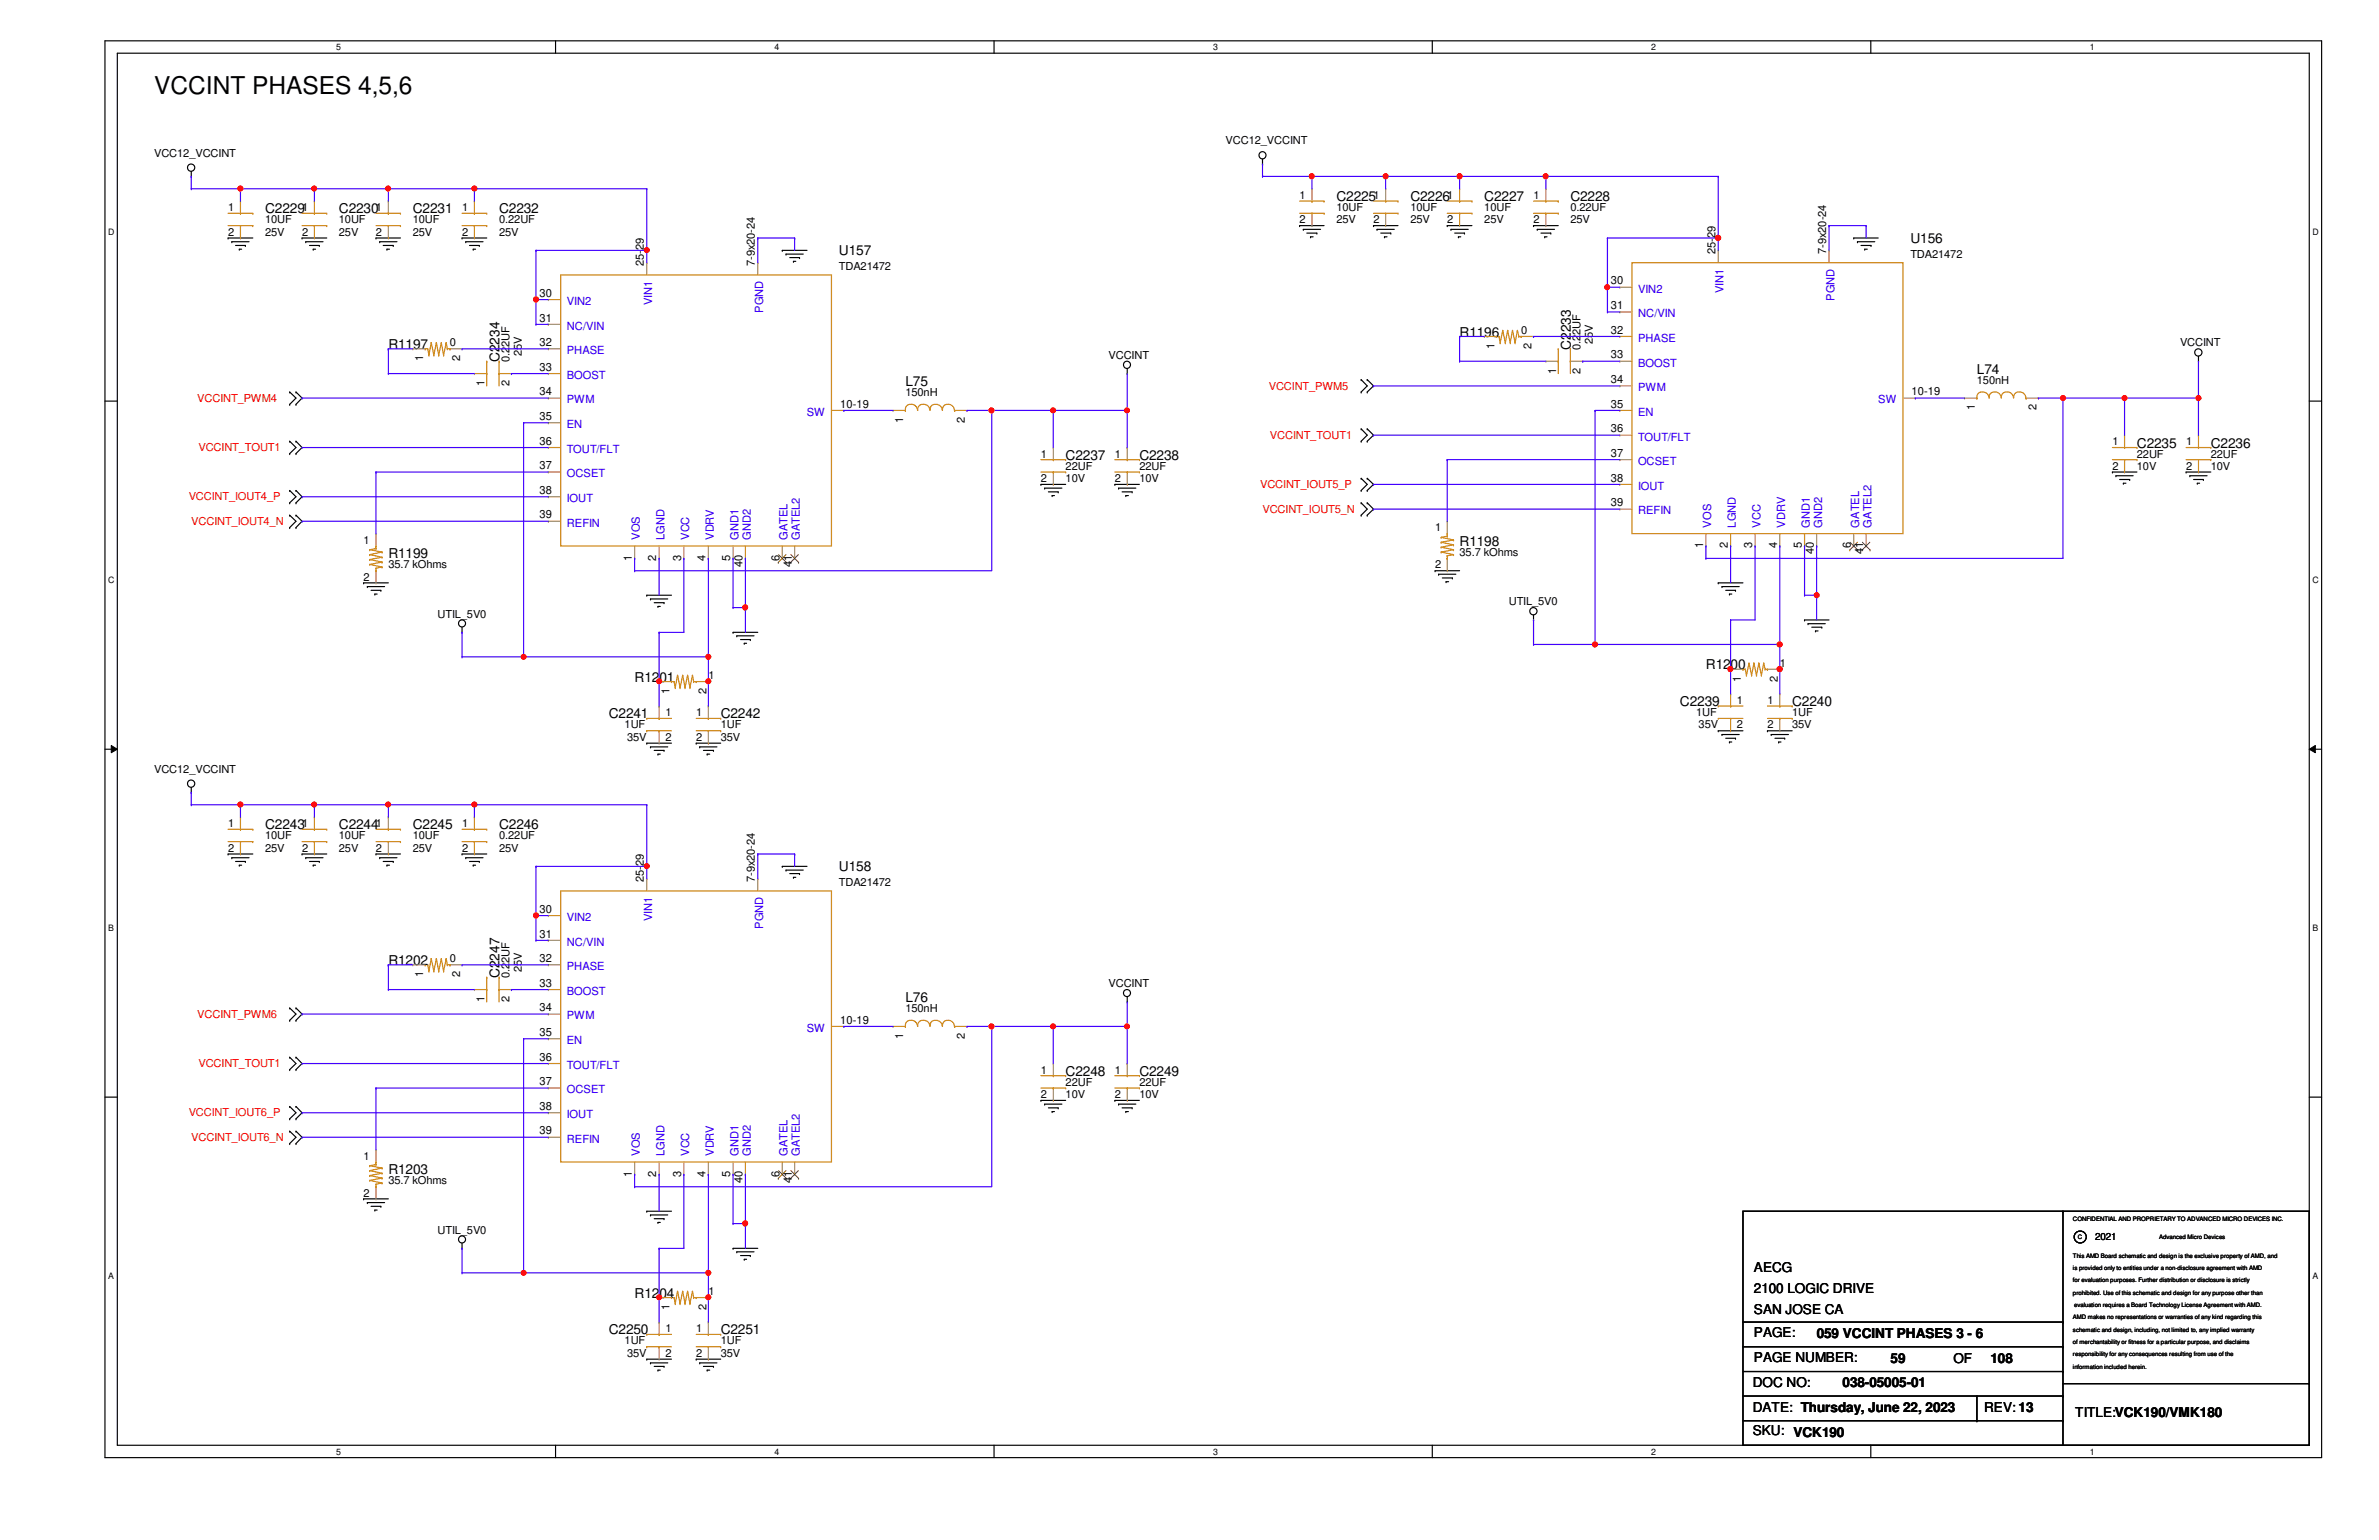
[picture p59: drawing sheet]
<svg xmlns="http://www.w3.org/2000/svg" width="432mm" height="279mm" viewBox="0 0 432 279" stroke-linecap="round" stroke-linejoin="round" font-family="sans-serif">
<defs><g id="words">
<text font-size="4.4" x="28" y="17">VCCINT PHASES 4,5,6</text>
<g font-size="2.5">
<text x="48.1" y="38.7">C2229</text>
<text x="61.5" y="38.7">C2230</text>
<text x="74.9" y="38.7">C2231</text>
<text x="90.6" y="38.7">C2232</text>
<text x="242.6" y="36.5">C2225</text>
<text x="256" y="36.5">C2226</text>
<text x="269.4" y="36.5">C2227</text>
<text x="285" y="36.5">C2228</text>
<text x="152.3" y="46.3">U157</text>
<text x="346.8" y="44.1">U156</text>
<text x="70.5" y="63.3">R1197</text>
<text x="90.6" y="65.7" transform="rotate(-90 90.6 65.7)">C2234</text>
<text x="264.9" y="61.1">R1196</text>
<text x="285.1" y="63.5" transform="rotate(-90 285.1 63.5)">C2233</text>
<text x="164.3" y="70">L75</text>
<text x="358.8" y="67.8">L74</text>
<text x="193.4" y="83.4">C2237</text>
<text x="206.8" y="83.4">C2238</text>
<text x="387.9" y="81.2">C2235</text>
<text x="401.3" y="81.2">C2236</text>
<text x="70.5" y="101.3">R1199</text>
<text x="264.9" y="99.1">R1198</text>
<text x="115.2" y="123.7">R1201</text>
<text x="309.6" y="121.4">R1200</text>
<text x="110.5" y="130.3">C2241</text>
<text x="130.8" y="130.3">C2242</text>
<text x="304.9" y="128.1">C2239</text>
<text x="325.3" y="128.1">C2240</text>
<text x="48.1" y="150.5">C2243</text>
<text x="61.5" y="150.5">C2244</text>
<text x="74.9" y="150.5">C2245</text>
<text x="90.6" y="150.5">C2246</text>
<text x="152.3" y="158.1">U158</text>
<text x="70.5" y="175">R1202</text>
<text x="90.6" y="177.5" transform="rotate(-90 90.6 177.5)">C2247</text>
<text x="164.3" y="181.8">L76</text>
<text x="193.4" y="195.2">C2248</text>
<text x="206.8" y="195.2">C2249</text>
<text x="70.5" y="213.1">R1203</text>
<text x="318.3" y="230.7">AECG</text>
<text x="115.2" y="235.4">R1204</text>
<text x="318.3" y="234.5">2100 LOGIC DRIVE</text>
<text x="318.3" y="238.3">SAN JOSE CA</text>
<text x="110.5" y="242.1">C2250</text>
<text x="130.8" y="242.1">C2251</text>
<text x="318.3" y="242.6">PAGE:</text>
<text x="329.7" y="242.8">059 VCCINT PHASES 3 - 6</text>
<text x="318.1" y="251.7">DOC NO:</text>
<text x="318.3" y="247.1">PAGE NUMBER:</text>
<text x="334.4" y="251.7">038-05005-01</text>
<text x="343.2" y="247.3">59</text>
<text x="354.5" y="247.3">OF</text>
<text x="361.3" y="247.3">108</text>
<text x="318.1" y="256.2">DATE: Thursday, June 22, 2023</text>
<text x="360.1" y="256.2">REV: 13</text>
<text x="376.7" y="257.1">TITLE:VCK190/VMK180</text>
<text x="318.1" y="260.4">SKU: VCK190</text>
</g>
<g font-size="2">
<text x="28" y="28.4">VCC12_VCCINT</text>
<text x="222.5" y="26.2">VCC12_VCCINT</text>
<text x="41.4" y="38.3">1</text>
<text x="48.1" y="40.5">10UF</text>
<text x="54.8" y="38.3">1</text>
<text x="61.5" y="40.5">10UF</text>
<text x="68.2" y="38.3">1</text>
<text x="74.9" y="40.5">10UF</text>
<text x="83.9" y="38.3">1</text>
<text x="90.6" y="40.5">0.22UF</text>
<text x="235.9" y="36.1">1</text>
<text x="235.9" y="40.5">2</text>
<text x="242.6" y="38.3">10UF</text>
<text x="242.6" y="40.5">25V</text>
<text x="249.3" y="36.1">1</text>
<text x="249.3" y="40.5">2</text>
<text x="256" y="38.3">10UF</text>
<text x="256" y="40.5">25V</text>
<text x="262.7" y="36.1">1</text>
<text x="262.7" y="40.5">2</text>
<text x="269.4" y="38.3">10UF</text>
<text x="269.4" y="40.5">25V</text>
<text x="278.3" y="36.1">1</text>
<text x="278.3" y="40.5">2</text>
<text x="285" y="38.3">0.22UF</text>
<text x="285" y="40.5">25V</text>
<text x="41.4" y="42.8">2</text>
<text x="48.1" y="42.8">25V</text>
<text x="54.8" y="42.8">2</text>
<text x="61.5" y="42.8">25V</text>
<text x="68.2" y="42.8">2</text>
<text x="74.9" y="42.8">25V</text>
<text x="83.9" y="42.8">2</text>
<text x="90.6" y="42.8">25V</text>
<text x="311.4" y="46.1" transform="rotate(-90 311.4 46.1)">25-29</text>
<text x="331.5" y="46.1" transform="rotate(-90 331.5 46.1)">7-9x20-24</text>
<text x="346.8" y="46.8">TDA21472</text>
<text x="97.9" y="53.8">30</text>
<text x="116.9" y="48.3" transform="rotate(-90 116.9 48.3)">25-29</text>
<text x="137" y="48.3" transform="rotate(-90 137 48.3)">7-9x20-24</text>
<text x="152.3" y="49">TDA21472</text>
<text x="292.4" y="51.6">30</text>
<text x="97.9" y="58.3">31</text>
<text x="292.4" y="56.1">31</text>
<text x="76.8" y="65.5" transform="rotate(-90 76.8 65.5)">1</text>
<text x="81.7" y="62.9">0</text>
<text x="83.5" y="65.5" transform="rotate(-90 83.5 65.5)">2</text>
<text x="92.5" y="65.7" transform="rotate(-90 92.5 65.7)">0.22UF</text>
<text x="94.7" y="64.6" transform="rotate(-90 94.7 64.6)">25V</text>
<text x="97.9" y="62.8">32</text>
<text x="201.2" y="65.1">VCCINT</text>
<text x="271.3" y="63.3" transform="rotate(-90 271.3 63.3)">1</text>
<text x="276.1" y="60.7">0</text>
<text x="278" y="63.3" transform="rotate(-90 278 63.3)">2</text>
<text x="286.9" y="63.5" transform="rotate(-90 286.9 63.5)">0.22UF</text>
<text x="289.1" y="62.4" transform="rotate(-90 289.1 62.4)">25V</text>
<text x="292.4" y="60.5">32</text>
<text x="292.4" y="65">33</text>
<text x="395.7" y="62.9">VCCINT</text>
<text x="88" y="70" transform="rotate(-90 88 70)">1</text>
<text x="92.5" y="70" transform="rotate(-90 92.5 70)">2</text>
<text x="97.9" y="71.7">34</text>
<text x="97.9" y="67.3">33</text>
<text x="164.3" y="71.8">150nH</text>
<text x="282.4" y="67.8" transform="rotate(-90 282.4 67.8)">1</text>
<text x="286.9" y="67.8" transform="rotate(-90 286.9 67.8)">2</text>
<text x="292.4" y="69.5">34</text>
<text x="347" y="71.7">10-19</text>
<text x="358.8" y="69.6">150nH</text>
<text x="97.9" y="76.2">35</text>
<text x="152.5" y="74">10-19</text>
<text x="164" y="76.7" transform="rotate(-90 164 76.7)">1</text>
<text x="175.1" y="76.7" transform="rotate(-90 175.1 76.7)">2</text>
<text x="292.4" y="74">35</text>
<text x="358.4" y="74.5" transform="rotate(-90 358.4 74.5)">1</text>
<text x="369.6" y="74.5" transform="rotate(-90 369.6 74.5)">2</text>
<text x="97.9" y="80.7">36</text>
<text x="188.9" y="83">1</text>
<text x="202.4" y="83">1</text>
<text x="292.4" y="82.9">37</text>
<text x="292.4" y="78.4">36</text>
<text x="383.4" y="80.8">1</text>
<text x="387.9" y="83">22UF</text>
<text x="396.8" y="80.8">1</text>
<text x="401.3" y="83">22UF</text>
<text x="97.9" y="85.1">37</text>
<text x="97.9" y="89.6">38</text>
<text x="188.9" y="87.5">2</text>
<text x="193.4" y="85.2">22UF</text>
<text x="193.4" y="87.5">10V</text>
<text x="202.4" y="87.5">2</text>
<text x="206.8" y="85.2">22UF</text>
<text x="206.8" y="87.5">10V</text>
<text x="292.4" y="87.4">38</text>
<text x="383.4" y="85.2">2</text>
<text x="387.9" y="85.2">10V</text>
<text x="396.8" y="85.2">2</text>
<text x="401.3" y="85.2">10V</text>
<text x="97.9" y="94.1">39</text>
<text x="292.4" y="91.9">39</text>
<text x="66" y="98.6">1</text>
<text x="114.7" y="101.7" transform="rotate(-90 114.7 101.7)">1</text>
<text x="119.1" y="101.7" transform="rotate(-90 119.1 101.7)">2</text>
<text x="123.6" y="101.7" transform="rotate(-90 123.6 101.7)">3</text>
<text x="128.1" y="101.7" transform="rotate(-90 128.1 101.7)">4</text>
<text x="132.5" y="101.7" transform="rotate(-90 132.5 101.7)">5</text>
<text x="141.5" y="101.7" transform="rotate(-90 141.5 101.7)">6</text>
<text x="260.5" y="96.4">1</text>
<text x="264.9" y="100.9">35.7 kOhms</text>
<text x="309.1" y="99.5" transform="rotate(-90 309.1 99.5)">1</text>
<text x="313.6" y="99.5" transform="rotate(-90 313.6 99.5)">2</text>
<text x="318.1" y="99.5" transform="rotate(-90 318.1 99.5)">3</text>
<text x="322.5" y="99.5" transform="rotate(-90 322.5 99.5)">4</text>
<text x="327" y="99.5" transform="rotate(-90 327 99.5)">5</text>
<text x="329.2" y="100.6" transform="rotate(-90 329.2 100.6)">40</text>
<text x="336" y="99.5" transform="rotate(-90 336 99.5)">6</text>
<text x="338.2" y="100.6" transform="rotate(-90 338.2 100.6)">41</text>
<text x="66" y="105.4">2</text>
<text x="70.5" y="103.1">35.7 kOhms</text>
<text x="134.8" y="102.8" transform="rotate(-90 134.8 102.8)">40</text>
<text x="143.7" y="102.8" transform="rotate(-90 143.7 102.8)">41</text>
<text x="260.5" y="103.1">2</text>
<text x="79.4" y="112.1">UTIL_5V0</text>
<text x="273.9" y="109.8">UTIL_5V0</text>
<text x="121.5" y="125.9" transform="rotate(-90 121.5 125.9)">1</text>
<text x="128.2" y="125.9" transform="rotate(-90 128.2 125.9)">2</text>
<text x="128.6" y="123.2">1</text>
<text x="316" y="123.7" transform="rotate(-90 316 123.7)">1</text>
<text x="322.7" y="123.7" transform="rotate(-90 322.7 123.7)">2</text>
<text x="323" y="121">1</text>
<text x="120.8" y="129.9">1</text>
<text x="126.4" y="129.9">1</text>
<text x="307.8" y="129.9">1UF</text>
<text x="315.2" y="127.7">1</text>
<text x="320.8" y="127.7">1</text>
<text x="325.3" y="129.9">1UF</text>
<text x="113.4" y="132.2">1UF</text>
<text x="113.8" y="134.4">35V</text>
<text x="120.8" y="134.4">2</text>
<text x="126.4" y="134.4">2</text>
<text x="130.8" y="132.2">1UF</text>
<text x="130.8" y="134.4">35V</text>
<text x="308.3" y="132.2">35V</text>
<text x="315.2" y="132.2">2</text>
<text x="320.8" y="132.2">2</text>
<text x="325.3" y="132.2">35V</text>
<text x="28" y="140.2">VCC12_VCCINT</text>
<text x="41.4" y="150.1">1</text>
<text x="41.4" y="154.5">2</text>
<text x="48.1" y="152.3">10UF</text>
<text x="48.1" y="154.5">25V</text>
<text x="54.8" y="150.1">1</text>
<text x="54.8" y="154.5">2</text>
<text x="61.5" y="152.3">10UF</text>
<text x="61.5" y="154.5">25V</text>
<text x="68.2" y="150.1">1</text>
<text x="68.2" y="154.5">2</text>
<text x="74.9" y="152.3">10UF</text>
<text x="74.9" y="154.5">25V</text>
<text x="83.9" y="150.1">1</text>
<text x="83.9" y="154.5">2</text>
<text x="90.6" y="152.3">0.22UF</text>
<text x="90.6" y="154.5">25V</text>
<text x="116.9" y="160.1" transform="rotate(-90 116.9 160.1)">25-29</text>
<text x="137" y="160.1" transform="rotate(-90 137 160.1)">7-9x20-24</text>
<text x="152.3" y="160.8">TDA21472</text>
<text x="97.9" y="165.6">30</text>
<text x="97.9" y="170.1">31</text>
<text x="76.8" y="177.3" transform="rotate(-90 76.8 177.3)">1</text>
<text x="81.7" y="174.6">0</text>
<text x="83.5" y="177.3" transform="rotate(-90 83.5 177.3)">2</text>
<text x="92.5" y="177.5" transform="rotate(-90 92.5 177.5)">0.22UF</text>
<text x="94.7" y="176.4" transform="rotate(-90 94.7 176.4)">25V</text>
<text x="97.9" y="174.5">32</text>
<text x="97.9" y="179">33</text>
<text x="201.2" y="179.1">VCCINT</text>
<text x="88" y="181.8" transform="rotate(-90 88 181.8)">1</text>
<text x="92.5" y="181.8" transform="rotate(-90 92.5 181.8)">2</text>
<text x="97.9" y="183.5">34</text>
<text x="152.5" y="185.7">10-19</text>
<text x="164.3" y="183.6">150nH</text>
<text x="97.9" y="188">35</text>
<text x="164" y="188.5" transform="rotate(-90 164 188.5)">1</text>
<text x="175.1" y="188.5" transform="rotate(-90 175.1 188.5)">2</text>
<text x="97.9" y="196.9">37</text>
<text x="97.9" y="192.4">36</text>
<text x="188.9" y="194.8">1</text>
<text x="193.4" y="197">22UF</text>
<text x="202.4" y="194.8">1</text>
<text x="206.8" y="197">22UF</text>
<text x="97.9" y="201.4">38</text>
<text x="188.9" y="199.2">2</text>
<text x="193.4" y="199.2">10V</text>
<text x="202.4" y="199.2">2</text>
<text x="206.8" y="199.2">10V</text>
<text x="97.9" y="205.8">39</text>
<text x="66" y="210.4">1</text>
<text x="70.5" y="214.9">35.7 kOhms</text>
<text x="114.7" y="213.5" transform="rotate(-90 114.7 213.5)">1</text>
<text x="119.1" y="213.5" transform="rotate(-90 119.1 213.5)">2</text>
<text x="123.6" y="213.5" transform="rotate(-90 123.6 213.5)">3</text>
<text x="128.1" y="213.5" transform="rotate(-90 128.1 213.5)">4</text>
<text x="132.5" y="213.5" transform="rotate(-90 132.5 213.5)">5</text>
<text x="134.8" y="214.6" transform="rotate(-90 134.8 214.6)">40</text>
<text x="141.5" y="213.5" transform="rotate(-90 141.5 213.5)">6</text>
<text x="143.7" y="214.6" transform="rotate(-90 143.7 214.6)">41</text>
<text x="66" y="217.1">2</text>
<text x="79.4" y="223.8">UTIL_5V0</text>
<text x="121.5" y="237.7" transform="rotate(-90 121.5 237.7)">1</text>
<text x="128.2" y="237.7" transform="rotate(-90 128.2 237.7)">2</text>
<text x="128.6" y="235">1</text>
<text x="113.4" y="243.9">1UF</text>
<text x="120.8" y="241.7">1</text>
<text x="126.4" y="241.7">1</text>
<text x="130.8" y="243.9">1UF</text>
<text x="113.8" y="246.2">35V</text>
<text x="120.8" y="246.2">2</text>
<text x="126.4" y="246.2">2</text>
<text x="130.8" y="246.2">35V</text>
</g>
<g font-size="2" fill="#00c">
<text x="297.3" y="53.1">VIN2</text>
<text x="312.8" y="53.2" transform="rotate(-90 312.8 53.2)">VIN1</text>
<text x="102.9" y="55.3">VIN2</text>
<text x="102.9" y="59.8">NC/VIN</text>
<text x="118.4" y="55.4" transform="rotate(-90 118.4 55.4)">VIN1</text>
<text x="138.5" y="56.8" transform="rotate(-90 138.5 56.8)">PGND</text>
<text x="297.3" y="57.6">NC/VIN</text>
<text x="333" y="54.6" transform="rotate(-90 333 54.6)">PGND</text>
<text x="102.9" y="64.3">PHASE</text>
<text x="297.3" y="62">PHASE</text>
<text x="102.9" y="68.7">BOOST</text>
<text x="297.3" y="71">PWM</text>
<text x="297.3" y="66.5">BOOST</text>
<text x="102.9" y="77.7">EN</text>
<text x="102.9" y="73.2">PWM</text>
<text x="146.4" y="75.4">SW</text>
<text x="297.3" y="75.4">EN</text>
<text x="340.9" y="73.2">SW</text>
<text x="102.9" y="82.2">TOUT/FLT</text>
<text x="297.3" y="79.9">TOUT/FLT</text>
<text x="102.9" y="86.6">OCSET</text>
<text x="297.3" y="84.4">OCSET</text>
<text x="297.3" y="88.9">IOUT</text>
<text x="102.9" y="91.1">IOUT</text>
<text x="102.9" y="95.5">REFIN</text>
<text x="297.3" y="93.3">REFIN</text>
<text x="310.6" y="95.7" transform="rotate(-90 310.6 95.7)">VOS</text>
<text x="315.1" y="95.7" transform="rotate(-90 315.1 95.7)">LGND</text>
<text x="319.5" y="95.7" transform="rotate(-90 319.5 95.7)">VCC</text>
<text x="324" y="95.7" transform="rotate(-90 324 95.7)">VDRV</text>
<text x="328.5" y="95.7" transform="rotate(-90 328.5 95.7)">GND1</text>
<text x="330.7" y="95.7" transform="rotate(-90 330.7 95.7)">GND2</text>
<text x="337.4" y="95.7" transform="rotate(-90 337.4 95.7)">GATEL</text>
<text x="339.7" y="95.7" transform="rotate(-90 339.7 95.7)">GATEL2</text>
<text x="116.2" y="98" transform="rotate(-90 116.2 98)">VOS</text>
<text x="120.6" y="98" transform="rotate(-90 120.6 98)">LGND</text>
<text x="125.1" y="98" transform="rotate(-90 125.1 98)">VCC</text>
<text x="129.5" y="98" transform="rotate(-90 129.5 98)">VDRV</text>
<text x="134" y="98" transform="rotate(-90 134 98)">GND1</text>
<text x="136.3" y="98" transform="rotate(-90 136.3 98)">GND2</text>
<text x="143" y="98" transform="rotate(-90 143 98)">GATEL</text>
<text x="145.2" y="98" transform="rotate(-90 145.2 98)">GATEL2</text>
<text x="102.9" y="167.1">VIN2</text>
<text x="118.4" y="167.2" transform="rotate(-90 118.4 167.2)">VIN1</text>
<text x="102.9" y="171.6">NC/VIN</text>
<text x="138.5" y="168.5" transform="rotate(-90 138.5 168.5)">PGND</text>
<text x="102.9" y="176">PHASE</text>
<text x="102.9" y="185">PWM</text>
<text x="102.9" y="180.5">BOOST</text>
<text x="102.9" y="189.4">EN</text>
<text x="146.4" y="187.2">SW</text>
<text x="102.9" y="193.9">TOUT/FLT</text>
<text x="102.9" y="198.4">OCSET</text>
<text x="102.9" y="202.9">IOUT</text>
<text x="102.9" y="207.3">REFIN</text>
<text x="116.2" y="209.7" transform="rotate(-90 116.2 209.7)">VOS</text>
<text x="120.6" y="209.7" transform="rotate(-90 120.6 209.7)">LGND</text>
<text x="125.1" y="209.7" transform="rotate(-90 125.1 209.7)">VCC</text>
<text x="129.5" y="209.7" transform="rotate(-90 129.5 209.7)">VDRV</text>
<text x="134" y="209.7" transform="rotate(-90 134 209.7)">GND1</text>
<text x="136.3" y="209.7" transform="rotate(-90 136.3 209.7)">GND2</text>
<text x="143" y="209.7" transform="rotate(-90 143 209.7)">GATEL</text>
<text x="145.2" y="209.7" transform="rotate(-90 145.2 209.7)">GATEL2</text>
</g>
<g font-size="2" fill="#f00">
<text x="230.3" y="70.7">VCCINT_PWM5</text>
<text x="35.8" y="72.9">VCCINT_PWM4</text>
<text x="36" y="81.9">VCCINT_TOUT1</text>
<text x="230.5" y="79.6">VCCINT_TOUT1</text>
<text x="228.7" y="88.6">VCCINT_IOUT5_P</text>
<text x="34.2" y="90.8">VCCINT_IOUT4_P</text>
<text x="34.7" y="95.3">VCCINT_IOUT4_N</text>
<text x="229.2" y="93">VCCINT_IOUT5_N</text>
<text x="35.8" y="184.7">VCCINT_PWM6</text>
<text x="36" y="193.6">VCCINT_TOUT1</text>
<text x="34.2" y="202.6">VCCINT_IOUT6_P</text>
<text x="34.7" y="207.1">VCCINT_IOUT6_N</text>
</g>
<text font-size="1.8" x="380.3" y="225">2021</text>
<g font-size="1.6">
<text x="61" y="9.1">5</text>
<text x="140.6" y="9.1">4</text>
<text x="220.2" y="9.1">3</text>
<text x="299.7" y="9.1">2</text>
<text x="379.3" y="9.1">1</text>
<text x="19.6" y="42.6">D</text>
<text x="419.7" y="42.6">D</text>
<text x="19.6" y="105.7">C</text>
<text x="419.7" y="105.7">C</text>
<text x="19.6" y="168.9">B</text>
<text x="419.7" y="168.9">B</text>
<text x="19.6" y="232">A</text>
<text x="419.7" y="232">A</text>
<text x="61" y="263.9">5</text>
<text x="140.6" y="263.9">4</text>
<text x="220.2" y="263.9">3</text>
<text x="299.7" y="263.9">2</text>
<text x="379.3" y="263.9">1</text>
</g>
<g font-size="1.1">
<text x="376.3" y="221.5">CONFIDENTIAL AND PROPRIETARY TO ADVANCED MICRO DEVICES INC.</text>
<text x="377.1" y="224.8">C</text>
<text x="391.9" y="224.8">Advanced Micro Devices</text>
<text x="376.3" y="232.7">for evaluation purposes. Further distribution or disclosure is strictly</text>
<text x="376.3" y="230.4">is provided only to entities under a non-disclosure agreement with AMD</text>
<text x="376.3" y="228.2">This AMD Board schematic and design is the exclusive property of AMD, and</text>
<text x="376.3" y="234.9">prohibited. Use of this schematic and design for any purpose other than</text>
<text x="376.3" y="239.4">AMD makes no representations or warranties of any kind regarding this</text>
<text x="376.5" y="237.2">evaluation requires a Board Technology License Agreement with AMD.</text>
<text x="376.3" y="241.6">schematic and design, including, not limited to, any implied warranty</text>
<text x="376.3" y="243.8">of merchantability or fitness for a particular purpose, and disclaims</text>
<text x="376.3" y="246.1">responsibility for any consequences resulting from use of the</text>
<text x="376.3" y="248.3">information included herein.</text>
</g>
</g></defs>
<path d="M19.1 7.4h402.3v257.1h-402.3zM21.3 9.7h397.8v252.5h-397.8z" fill="none" stroke="#000" stroke-width=".21"/>
<g fill="#fff">
<path d="M61 7.7h.9v1.7h-.9z"/>
<path d="M61 262.5h.9v1.7h-.9z"/>
</g>
<path d="M100.8 7.4v2.3M100.8 262.2v2.3" fill="none" stroke="#000" stroke-width=".21"/>
<g fill="#fff">
<path d="M140.6 7.7h.9v1.7h-.9z"/>
<path d="M140.6 262.5h.9v1.7h-.9z"/>
</g>
<path d="M180.4 7.4v2.3M180.4 262.2v2.3" fill="none" stroke="#000" stroke-width=".21"/>
<g fill="#fff">
<path d="M220.2 7.7h.9v1.7h-.9z"/>
<path d="M220.2 262.5h.9v1.7h-.9z"/>
</g>
<path d="M260 7.4v2.3M260 262.2v2.3" fill="none" stroke="#000" stroke-width=".21"/>
<g fill="#fff">
<path d="M299.7 7.7h.9v1.7h-.9z"/>
<path d="M299.7 262.5h.9v1.7h-.9z"/>
</g>
<path d="M339.6 7.4v2.3M339.6 262.2v2.3" fill="none" stroke="#000" stroke-width=".21"/>
<g fill="#fff">
<path d="M379.3 7.7h.9v1.7h-.9z"/>
<path d="M379.3 262.5h.9v1.7h-.9z"/>
<path d="M19.6 41.2h1.2v1.8h-1.2z"/>
<path d="M419.7 41.2h1.2v1.8h-1.2z"/>
<path d="M19.6 104.3h1.2v1.8h-1.2z"/>
<path d="M419.7 104.3h1.2v1.8h-1.2z"/>
</g>
<path d="M19.1 72.8h2.2M419.1 72.8h2.3" fill="none" stroke="#000" stroke-width=".21"/>
<g fill="#fff">
<path d="M19.6 167.5h1.1v1.7h-1.1z"/>
<path d="M419.7 167.5h1.1v1.7h-1.1z"/>
</g>
<path d="M19.1 135.9h2.2M419.1 135.9h2.3" fill="none" stroke="#000" stroke-width=".21"/>
<path d="M20.2 135.3l1.1 .6-1.1 .7zM419.1 135.9l1.1-.6v1.3z" fill="#000"/>
<path d="M20.2 135.3l1.1 .6-1.1 .7zM419.1 135.9l1.1-.6v1.3z" fill="none" stroke="#000" stroke-width=".18"/>
<g fill="#fff">
<path d="M19.6 230.6h1.1v1.8h-1.1z"/>
<path d="M419.7 230.6h1.1v1.8h-1.1z"/>
</g>
<g fill="none" stroke="#000" stroke-width=".21">
<path d="M34.7 32h.1M34.7 31.1v.9M229.2 29.8h.1M229.2 28.9v.9M41.4 43.2h.1M41.4 43.2h4.5M42.1 43.9h.1M42.1 43.9h3.1M42.8 44.5h1.7M43.4 45.2h.1M43.4 45.2h.5M44.5 44.5h.1"/>
<path d="M54.8 43.2h.1M54.8 43.2h4.5M55.5 43.9h.1M55.5 43.9h3.1M56.2 44.5h1.8M56.9 45.2h.1M56.9 45.2h.4M58 44.5h.1M68.2 43.2h.1M68.2 43.2h4.5M68.9 43.9h.1M68.9 43.9h3.2"/>
<path d="M69.6 44.5h1.8M70.2 45.2h.1M70.2 45.2h.5M71.4 44.5h.1M83.9 43.2h.1M83.9 43.2h4.4M84.5 43.9h.1M84.5 43.9h3.2M85.2 44.5h1.8M85.9 45.2h.1M85.9 45.2h.4M87 44.5h.1"/>
<path d="M142 45.4h.1M142 45.4h4.5M142.7 46.1h.1M142.7 46.1h3.1M143.3 46.7h1.8M144 47.4h.1M144 47.4h.4M145.1 46.7h.1M235.9 40.9h.1M235.9 40.9h4.4M236.6 41.6h.1M236.6 41.6h3.1"/>
<path d="M237.2 42.3h1.8M237.9 43h.1M237.9 43h.4M239 42.3h.1M249.3 40.9h.1M249.3 40.9h4.4M249.9 41.6h.1M249.9 41.6h3.2M250.6 42.3h1.8M251.3 43h.1M251.3 43h.5M252.4 42.3h.1"/>
<path d="M262.7 40.9h.1M262.7 40.9h4.5M263.4 41.6h.1M263.4 41.6h3.1M264 42.3h1.8M264.7 43h.1M264.7 43h.4M265.8 42.3h.1M278.3 40.9h.1M278.3 40.9h4.5M279 41.6h.1M279 41.6h3.2"/>
<path d="M279.7 42.3h1.8M280.4 43h.1M280.4 43h.4M281.5 42.3h.1M336.5 43.2h.1M336.5 43.2h4.4M337.1 43.9h.1M337.1 43.9h3.2M337.8 44.5h1.8M338.5 45.2h.1M338.5 45.2h.4M339.6 44.5h.1"/>
<path d="M52.6 73.4h.1M52.6 71.1h.1M52.6 71.1l1.1 1.1-1.1 1.2M53.7 71.1h.1M53.7 73.4h.1M53.7 71.1l1.1 1.1-1.1 1.2M204.6 67.8h.1M204.6 66.9v.9M247.1 71.1h.1M247.1 68.9h.1M247.1 77.8h.1M247.1 68.9l1.1 1.1-1.1 1.1"/>
<path d="M247.1 77.8l1.1 1.2-1.1 1.1M248.2 68.9h.1M248.2 71.1h.1M248.2 77.8h.1M248.2 68.9l1.1 1.1-1.1 1.1M248.2 77.8l1.1 1.2-1.1 1.1M399 65.5h.1M399 64.6v.9M52.6 82.3h.1M52.6 80.1h.1M52.6 91.2h.1M52.6 89h.1"/>
<path d="M52.6 95.7h.1M52.6 93.5h.1M52.6 80.1l1.1 1.1-1.1 1.1M52.6 89l1.1 1.1-1.1 1.1M52.6 93.5l1.1 1.1-1.1 1.1M53.7 80.1h.1M53.7 82.3h.1M53.7 89h.1M53.7 91.2h.1M53.7 93.5h.1M53.7 95.7h.1M53.7 80.1l1.1 1.1-1.1 1.1"/>
<path d="M53.7 89l1.1 1.1-1.1 1.1M53.7 93.5l1.1 1.1-1.1 1.1M188.9 87.9h.1M188.9 87.9h4.5M189.6 88.6h.1M189.6 88.6h3.1M190.3 89.2h1.8M191 89.9h.1M191 89.9h.4M192.1 89.2h.1M202.4 87.9h.1M202.4 87.9h4.4"/>
<path d="M203 88.6h.1M203 88.6h3.2M203.7 89.2h1.8M204.3 89.9h.1M204.3 89.9h.5M205.5 89.2h.1M247.1 80.1h.1M247.1 89h.1M247.1 86.8h.1M247.1 93.5h.1M247.1 91.2h.1M247.1 86.8l1.1 1.1-1.1 1.1"/>
<path d="M247.1 91.2l1.1 1.2-1.1 1.1M248.2 80.1h.1M248.2 86.8h.1M248.2 89h.1M248.2 91.2h.1M248.2 93.5h.1M248.2 86.8l1.1 1.1-1.1 1.1M248.2 91.2l1.1 1.2-1.1 1.1M383.4 85.6h.1M383.4 85.6h4.5M384 86.3h.1M384 86.3h3.2"/>
<path d="M384.7 87h1.8M385.4 87.7h.1M385.4 87.7h.5M386.5 87h.1M396.8 85.6h.1M396.8 85.6h4.5M397.5 86.3h.1M397.5 86.3h3.1M398.1 87h1.8M398.8 87.7h.1M398.8 87.7h.4M399.9 87h.1"/>
<path d="M66 105.7h.1M66 105.7h4.5M66.7 106.4h.1M66.7 106.4h3.1M67.4 107.1h1.7M68 107.8h.1M68 107.8h.5M69.1 107.1h.1M83.9 114.7h.1M83.9 113.8v.9M117.4 108h.1M117.4 108h4.5"/>
<path d="M118.1 108.7h.1M118.1 108.7h3.1M118.7 109.3h1.8M119.4 110h.1M119.4 110h.4M120.5 109.3h.1M133.1 114.7h.1M133.1 114.7h4.4M133.7 115.4h.1M133.7 115.4h3.2M134.4 116h1.8M135.1 116.7h.1"/>
<path d="M135.1 116.7h.4M136.2 116h.1M260.5 103.5h.1M260.5 103.5h4.4M261.1 104.2h.1M261.1 104.2h3.1M261.8 104.9h1.8M262.5 105.5h.1M262.5 105.5h.4M263.6 104.9h.1M278.3 112.5h.1M278.3 111.6v.9"/>
<path d="M311.9 105.7h.1M311.9 105.7h4.5M312.5 106.4h.1M312.5 106.4h3.2M313.2 107.1h1.8M313.9 107.8h.1M313.9 107.8h.4M315 107.1h.1M327.5 112.5h.1M327.5 112.5h4.5M328.2 113.2h.1M328.2 113.2h3.1"/>
<path d="M328.8 113.8h1.9M329.5 114.5h.1M329.5 114.5h.5M330.7 113.8h.1M117.4 134.8h.1M117.4 134.8h4.5M118.1 135.5h.1M118.1 135.5h3.1M118.7 136.1h1.8M119.4 136.8h.1M119.4 136.8h.4M120.5 136.1h.1"/>
<path d="M126.4 134.8h.1M126.4 134.8h4.4M127 135.5h.1M127 135.5h3.1M127.7 136.1h1.8M128.4 136.8h.1M128.4 136.8h.4M129.5 136.1h.1M311.9 132.6h.1M311.9 132.6h4.5M312.5 133.3h.1M312.5 133.3h3.2"/>
<path d="M313.2 133.9h1.8M313.9 134.6h.1M313.9 134.6h.4M315 133.9h.1M320.8 132.6h.1M320.8 132.6h4.5M321.5 133.3h.1M321.5 133.3h3.1M322.2 133.9h1.7M322.8 134.6h.1M322.8 134.6h.5M323.9 133.9h.1"/>
<path d="M34.7 143.8h.1M34.7 142.9v.9M41.4 154.9h.1M41.4 154.9h4.5M42.1 155.6h.1M42.1 155.6h3.1M42.8 156.3h1.7M43.4 157h.1M43.4 157h.5M44.5 156.3h.1M54.8 154.9h.1M54.8 154.9h4.5"/>
<path d="M55.5 155.6h.1M55.5 155.6h3.1M56.2 156.3h1.8M56.9 157h.1M56.9 157h.4M58 156.3h.1M68.2 154.9h.1M68.2 154.9h4.5M68.9 155.6h.1M68.9 155.6h3.2M69.6 156.3h1.8M70.2 157h.1"/>
<path d="M70.2 157h.5M71.4 156.3h.1M83.9 154.9h.1M83.9 154.9h4.4M84.5 155.6h.1M84.5 155.6h3.2M85.2 156.3h1.8M85.9 157h.1M85.9 157h.4M87 156.3h.1M142 157.2h.1M142 157.2h4.5"/>
<path d="M142.7 157.9h.1M142.7 157.9h3.1M143.3 158.5h1.8M144 159.2h.1M144 159.2h.4M145.1 158.5h.1M19.1 199.1h2.2M52.6 185.1h.1M52.6 182.9h.1M52.6 194.1h.1M52.6 191.8h.1M52.6 182.9l1.1 1.1-1.1 1.1"/>
<path d="M52.6 191.8l1.1 1.2-1.1 1.1M53.7 182.9h.1M53.7 185.1h.1M53.7 191.8h.1M53.7 194.1h.1M53.7 182.9l1.1 1.1-1.1 1.1M53.7 191.8l1.1 1.2-1.1 1.1M188.9 199.6h.1M188.9 199.6h4.5M202.4 199.6h.1M202.4 199.6h4.4M204.6 181.8h.1"/>
<path d="M204.6 180.8v1M419.1 199.1h2.3M52.6 203h.1M52.6 200.7h.1M52.6 207.5h.1M52.6 205.2h.1M52.6 200.7l1.1 1.2-1.1 1.1M52.6 205.2l1.1 1.1-1.1 1.2M53.7 200.7h.1M53.7 203h.1M53.7 205.2h.1M53.7 207.5h.1"/>
<path d="M53.7 200.7l1.1 1.2-1.1 1.1M53.7 205.2l1.1 1.1-1.1 1.2M66 217.5h.1M66 217.5h4.5M66.7 218.2h.1M66.7 218.2h3.1M67.4 218.9h1.7M68 219.5h.1M68 219.5h.5M69.1 218.9h.1M117.4 219.8h.1M117.4 219.8h4.5"/>
<path d="M189.6 200.3h.1M189.6 200.3h3.1M190.3 201h1.8M191 201.7h.1M191 201.7h.4M192.1 201h.1M203 200.3h.1M203 200.3h3.2M203.7 201h1.8M204.3 201.7h.1M204.3 201.7h.5M205.5 201h.1"/>
<path d="M316.4 219.8h102.7v42.4h-102.7zM374.4 219.8h.1M374.4 219.8v42.4M83.9 226.5h.1M83.9 225.6v.9M118.1 220.4h.1M118.1 220.4h3.1M118.7 221.1h1.8M119.4 221.8h.1M119.4 221.8h.4M120.5 221.1h.1M133.1 226.5h.1"/>
<path d="M133.1 226.5h4.4M133.7 227.1h.1M133.7 227.1h3.2M134.4 227.8h1.8M135.1 228.5h.1M135.1 228.5h.4M136.2 227.8h.1M316.4 239.9h58M374.4 239.9h.1M117.4 246.6h.1M117.4 246.6h4.5M118.1 247.3h.1"/>
<path d="M118.1 247.3h3.1M118.7 247.9h1.8M119.4 248.6h.1M119.4 248.6h.4M120.5 247.9h.1M126.4 246.6h.1M126.4 246.6h4.4M127 247.3h.1M127 247.3h3.1M127.7 247.9h1.8M128.4 248.6h.1M128.4 248.6h.4"/>
<path d="M129.5 247.9h.1M316.4 244.3h58M316.4 248.8h58M316.4 253.3h58M316.4 257.8h58M358.8 257.8h.1M358.8 253.3v4.5M374.4 244.3h.1M374.4 248.8h.1M374.4 253.3h.1M374.4 257.8h.1M374.4 251h44.7"/>
<path d="M419.1 251h.1"/>
<circle cx="34.7" cy="30.4" r=".66"/>
<circle cx="229.1" cy="28.2" r=".65"/>
<circle cx="204.5" cy="66.2" r=".65"/>
<circle cx="399" cy="63.9" r=".66"/>
<circle cx="83.9" cy="113.1" r=".64"/>
<circle cx="278.3" cy="110.9" r=".66"/>
<circle cx="34.7" cy="142.2" r=".66"/>
<circle cx="204.6" cy="180.2" r=".64"/>
<circle cx="83.9" cy="224.9" r=".64"/>
<circle cx="377.6" cy="224.4" r="1.09"/>
</g>
<g fill="none" stroke="#cc8006" stroke-width=".21">
<path d="M41.4 38.7h4.5M43.6 38.7h.1M45.9 38.7h.1M54.8 38.7h4.5M57.1 38.7h.1M59.3 38.7h.1M68.2 38.7h4.5M70.5 38.7h.1M72.7 38.7h.1M83.9 38.7h4.4M86.1 38.7h.1M88.3 38.7h.1"/>
<path d="M235.9 38.7h4.4M235.9 36.5h4.4M238.1 38.7h.1M238.1 36.5h.1M240.3 38.7h.1M240.3 36.5h.1M249.3 38.7h4.4M249.3 36.5h4.4M251.5 38.7h.1M251.5 36.5h.1M253.7 38.7h.1M253.7 36.5h.1"/>
<path d="M262.7 38.7h4.5M262.7 36.5h4.5M264.9 38.7h.1M264.9 36.5h.1M267.2 38.7h.1M267.2 36.5h.1M278.3 38.7h4.5M278.3 36.5h4.5M280.6 38.7h.1M280.6 36.5h.1M282.8 38.7h.1M282.8 36.5h.1"/>
<path d="M41.4 40.9h4.5M43.6 40.9h.1M45.9 40.9h.1M54.8 40.9h4.5M57.1 40.9h.1M59.3 40.9h.1M68.2 40.9h4.5M70.5 40.9h.1M72.7 40.9h.1M83.9 40.9h4.4M86.1 40.9h.1M88.3 40.9h.1"/>
<path d="M101.8 49.9h49.1v49.2h-49.1zM272.8 59.9h.1M272.8 59.9l-.5 2.3M272.8 59.9l.4 2.3M273.6 59.9h.1M273.6 59.9l.5 2.3M273.6 59.9l-.4 2.3M274.5 59.9h.1M274.5 59.9l.5 2.3M274.5 59.9l-.4 2.3M275.4 59.9h.1M275.4 59.9l.3 1.1"/>
<path d="M275.4 59.9l-.4 2.3M296.2 47.7h49.2v49.1h-49.2zM77.2 63.3h.1M77.2 63.3h.4M77.6 63.3h.1M77.6 63.3l.3 1.1M77.9 64.4h.1M78.3 62.2h.1M78.3 62.2l-.4 2.2M78.3 62.2l.4 2.2M78.7 64.4h.1M79.2 62.2h.1"/>
<path d="M79.2 62.2l.4 2.2M79.2 62.2l-.5 2.2M79.6 64.4h.1M80.1 62.2h.1M80.1 62.2l.4 2.2M80.1 62.2l-.5 2.2M80.5 64.4h.1M81 62.2h.1M81 62.2l.2 1.1M81 62.2l-.5 2.2M81.2 63.3h.1M81.2 63.3h.5"/>
<path d="M81.7 63.3h.1M88.3 67.8h.1M88.3 65.5h.1M88.3 65.5v4.5M90.6 67.8h.1M90.6 65.5h.1M90.6 65.5v4.5M164.3 74.5h.1M165.4 73.4a.91 .91 0 0 0-1.1 1M165.5 73.4a1.11 1.11 0 0 1 1 1.1M167.6 73.4a.9 .9 0 0 0-1 1M167.7 73.4a1.09 1.09 0 0 1 1.1 1.1"/>
<path d="M169.9 73.4a.9 .9 0 0 0-1.1 1M169.9 73.4a1.09 1.09 0 0 1 1.1 1.1M172.1 73.4a.9 .9 0 0 0-1 1M172.2 73.4a1.08 1.08 0 0 1 1 1.1M173.3 74.5h.1M271.7 61h.1M271.7 61h.4M272.1 61h.1M272.1 61l.2 1.2M272.3 62.2h.1M273.2 62.2h.1M274.1 62.2h.1"/>
<path d="M275 62.2h.1M275.7 61h.1M275.7 61h.4M276.1 61h.1M282.8 65.5h.1M282.8 63.3h.1M282.8 63.3v4.5M285 65.5h.1M285 63.3h.1M285 63.3v4.5M358.8 72.2h.1M359.9 71.1a.9 .9 0 0 0-1.1 1.1"/>
<path d="M359.9 71.1a1.09 1.09 0 0 1 1.1 1.1M362.1 71.1a.9 .9 0 0 0-1 1.1M362.2 71.1a1.08 1.08 0 0 1 1 1.1M364.4 71.1a.92 .92 0 0 0-1.1 1.1M364.4 71.1a1.11 1.11 0 0 1 1.1 1.1M366.6 71.1a.91 .91 0 0 0-1.1 1.1M366.6 71.1a1.11 1.11 0 0 1 1.1 1.1M367.7 72.2h.1M67.1 99.7h.1M67.1 99.7l2.2 .5M68.2 99.1h.1M68.2 99.5h.1"/>
<path d="M68.2 99.1v.4M68.2 99.5l-1.1 .2M188.9 85.6h4.5M188.9 83.4h4.5M191.2 85.6h.1M191.2 83.4h.1M193.4 85.6h.1M193.4 83.4h.1M202.4 85.6h4.4M202.4 83.4h4.4M204.6 85.6h.1M204.6 83.4h.1"/>
<path d="M206.8 85.6h.1M206.8 83.4h.1M261.6 99.3h.1M261.6 98.4h.1M261.6 97.5h.1M261.6 97.5l2.2 .5M261.6 99.3l2.2 .4M261.6 98.4l2.2 .4M262.7 96.8h.1M262.7 97.3h.1M262.7 96.8v.5M262.7 97.3l-1.1 .2"/>
<path d="M263.8 98h.1M263.8 99.7h.1M263.8 98.8h.1M263.8 99.7l-2.2 .5M263.8 98.8l-2.2 .5M263.8 98l-2.2 .4M383.4 83.4h4.5M383.4 81.2h4.5M385.6 83.4h.1M385.6 81.2h.1M387.9 83.4h.1M387.9 81.2h.1"/>
<path d="M396.8 83.4h4.5M396.8 81.2h4.5M399 83.4h.1M399 81.2h.1M401.3 83.4h.1M401.3 81.2h.1M67.1 102.4h.1M67.1 101.5h.1M67.1 100.6h.1M67.1 102.4l2.2 .5M67.1 101.5l2.2 .5M67.1 100.6l2.2 .5"/>
<path d="M68.2 103.5h.1M68.2 103.1h.1M68.2 103.1v.4M69.3 100.2h.1M69.3 102.9h.1M69.3 102h.1M69.3 101.1h.1M69.3 102.9l-1.1 .2M69.3 102l-2.2 .4M69.3 101.1l-2.2 .4M69.3 100.2l-2.2 .4M261.6 100.2h.1"/>
<path d="M261.6 100.2l2.2 .4M262.7 101.3h.1M262.7 100.8h.1M262.7 100.8v.5M263.8 100.6h.1M263.8 100.6l-1.1 .2M117.4 132.6h.1M117.4 130.3h.1M117.4 130.3h4.5M117.4 132.6h4.5M119.6 132.6h.1M119.6 130.3h.1"/>
<path d="M121.9 123.7h.1M121.9 123.7h.4M122.3 123.7h.1M122.3 123.7l.3 1.1M122.6 124.8h.1M123 122.5h.1M123 122.5l-.4 2.3M123 122.5l.4 2.3M123.4 124.8h.1M123.9 122.5h.1M123.9 122.5l.4 2.3M123.9 122.5l-.5 2.3"/>
<path d="M124.3 124.8h.1M124.8 122.5h.1M124.8 122.5l.4 2.3M124.8 122.5l-.5 2.3M125.2 124.8h.1M125.7 122.5h.1M125.7 122.5l.2 1.2M125.7 122.5l-.5 2.3M125.9 123.7h.1M125.9 123.7h.5M126.4 123.7h.1M126.4 130.3h4.4"/>
<path d="M126.4 132.6h4.4M128.6 132.6h.1M128.6 130.3h.1M130.8 132.6h.1M130.8 130.3h.1M311.9 130.3h.1M311.9 128.1h.1M311.9 130.3h4.5M311.9 128.1h4.5M314.1 130.3h.1M314.1 128.1h.1M316.4 121.4h.1"/>
<path d="M316.4 121.4h.4M316.8 121.4h.1M316.8 121.4l.2 1.1M317 122.5h.1M317.5 120.3h.1M317.5 120.3l-.5 2.2M317.5 120.3l.4 2.2M317.9 122.5h.1M318.3 120.3h.1M318.3 120.3l.5 2.2M318.3 120.3l-.4 2.2M318.8 122.5h.1"/>
<path d="M319.2 120.3h.1M319.2 120.3l.5 2.2M319.2 120.3l-.4 2.2M319.7 122.5h.1M320.1 120.3h.1M320.1 120.3l.3 1.1M320.1 120.3l-.4 2.2M320.4 121.4h.1M320.4 121.4h.4M320.8 121.4h.1M320.8 130.3h4.5M320.8 128.1h4.5"/>
<path d="M323 130.3h.1M323 128.1h.1M325.3 130.3h.1M325.3 128.1h.1M41.4 152.7h4.5M41.4 150.5h4.5M43.6 152.7h.1M43.6 150.5h.1M45.9 152.7h.1M45.9 150.5h.1M54.8 152.7h4.5M54.8 150.5h4.5"/>
<path d="M57.1 152.7h.1M57.1 150.5h.1M59.3 152.7h.1M59.3 150.5h.1M68.2 152.7h4.5M68.2 150.5h4.5M70.5 152.7h.1M70.5 150.5h.1M72.7 152.7h.1M72.7 150.5h.1M83.9 152.7h4.4M83.9 150.5h4.4"/>
<path d="M86.1 152.7h.1M86.1 150.5h.1M88.3 152.7h.1M88.3 150.5h.1M77.2 175h.1M77.2 175h.4M77.6 175h.1M77.6 175l.3 1.2M77.9 176.2h.1M78.3 173.9h.1M78.3 173.9l-.4 2.3M78.3 173.9l.4 2.3"/>
<path d="M78.7 176.2h.1M79.2 173.9h.1M79.2 173.9l.4 2.3M79.2 173.9l-.5 2.3M79.6 176.2h.1M80.1 173.9h.1M80.1 173.9l.4 2.3M80.1 173.9l-.5 2.3M80.5 176.2h.1M81 173.9h.1M81 173.9l.2 1.1M81 173.9l-.5 2.3"/>
<path d="M81.2 175h.1M81.2 175h.5M81.7 175h.1M88.3 179.5h.1M88.3 177.3h.1M88.3 177.3v4.5M90.6 179.5h.1M90.6 177.3h.1M90.6 177.3v4.5M101.8 161.6h49.1v49.2h-49.1zM164.3 186.2h.1M165.4 185.1a.91 .91 0 0 0-1.1 1.1"/>
<path d="M165.5 185.1a1.11 1.11 0 0 1 1 1.1M167.6 185.1a.9 .9 0 0 0-1 1.1M167.7 185.1a1.09 1.09 0 0 1 1.1 1.1M169.9 185.1a.9 .9 0 0 0-1.1 1.1M169.9 185.1a1.09 1.09 0 0 1 1.1 1.1M172.1 185.1a.9 .9 0 0 0-1 1.1M172.2 185.1a1.08 1.08 0 0 1 1 1.1M173.3 186.2h.1M188.9 197.4h4.5M188.9 195.2h4.5M191.2 197.4h.1M191.2 195.2h.1"/>
<path d="M193.4 197.4h.1M193.4 195.2h.1M202.4 197.4h4.4M202.4 195.2h4.4M204.6 197.4h.1M204.6 195.2h.1M206.8 197.4h.1M206.8 195.2h.1M67.1 214.2h.1M67.1 213.3h.1M67.1 212.4h.1M67.1 211.5h.1"/>
<path d="M67.1 211.5l2.2 .4M67.1 214.2l2.2 .4M67.1 213.3l2.2 .4M67.1 212.4l2.2 .5M68.2 210.8h.1M68.2 215.3h.1M68.2 214.8h.1M68.2 211.3h.1M68.2 210.8v.5M68.2 214.8v.5M68.2 211.3l-1.1 .2M69.3 211.9h.1"/>
<path d="M69.3 214.6h.1M69.3 213.7h.1M69.3 212.9h.1M69.3 214.6l-1.1 .2M69.3 213.7l-2.2 .5M69.3 212.9l-2.2 .4M69.3 211.9l-2.2 .5M121.9 235.4h.1M121.9 235.4h.4M122.3 235.4h.1M122.3 235.4l.3 1.1M122.6 236.5h.1"/>
<path d="M123 234.3h.1M123 234.3l-.4 2.2M123 234.3l.4 2.2M123.4 236.5h.1M123.9 234.3h.1M123.9 234.3l.4 2.2M123.9 234.3l-.5 2.2M124.3 236.5h.1M124.8 234.3h.1M124.8 234.3l.4 2.2M124.8 234.3l-.5 2.2M125.2 236.5h.1"/>
<path d="M125.7 234.3h.1M125.7 234.3l.2 1.1M125.7 234.3l-.5 2.2M125.9 235.4h.1M125.9 235.4h.5M126.4 235.4h.1M117.4 244.3h.1M117.4 242.1h.1M117.4 244.3h4.5M117.4 242.1h4.5M119.6 244.3h.1M119.6 242.1h.1"/>
<path d="M126.4 244.3h4.4M126.4 242.1h4.4M128.6 244.3h.1M128.6 242.1h.1M130.8 244.3h.1M130.8 242.1h.1"/>
</g>
<g fill="none" stroke="#a84" stroke-width=".21">
<path d="M43.6 36.5h.1M43.6 36.5v2.2M57.1 36.5h.1M57.1 36.5v2.2M70.5 36.5h.1M70.5 36.5v2.2M86.1 36.5h.1M86.1 36.5v2.2M238.1 34.2h.1M238.1 34.2v2.3M238.1 38.7v2.2M251.5 34.2h.1"/>
<path d="M251.5 34.2v2.3M251.5 38.7v2.2M264.9 34.2h.1M264.9 34.2v2.3M264.9 38.7v2.2M280.6 34.2h.1M280.6 34.2v2.3M280.6 38.7v2.2M43.6 43.2h.1M43.6 40.9v2.3M57.1 43.2h.1M57.1 40.9v2.3"/>
<path d="M70.5 43.2h.1M70.5 40.9v2.3M86.1 43.2h.1M86.1 40.9v2.3M99.5 54.4h.1M99.5 58.8h.1M99.5 54.4h2.3M99.5 58.8h2.3M117.4 47.7h.1M117.4 47.7v2.2M137.5 47.7h.1M137.5 47.7v2.2"/>
<path d="M238.1 40.9h.1M251.5 40.9h.1M264.9 40.9h.1M280.6 40.9h.1M294 52.1h.1M294 56.6h.1M294 52.1h2.2M294 56.6h2.2M311.9 45.4h.1M311.9 45.4v2.3M332 45.4h.1M332 45.4v2.3"/>
<path d="M74.9 63.3h.1M74.9 63.3h2.3M81.7 63.3h2.2M83.9 63.3h.1M86.1 67.8h.1M86.1 67.8h2.2M90.6 67.8h2.2M92.8 67.8h.1M99.5 76.7h.1M99.5 72.2h.1M99.5 63.3h.1M99.5 67.8h.1"/>
<path d="M99.5 63.3h2.3M99.5 72.2h2.3M99.5 67.8h2.3M99.5 76.7h2.3M150.9 74.5h2.3M153.2 74.5h.1M162.1 74.5h.1M162.1 74.5h2.2M173.3 74.5h2.2M175.5 74.5h.1M269.4 61h.1M269.4 61h2.3"/>
<path d="M276.1 61h2.2M278.3 61h.1M280.6 65.5h.1M280.6 65.5h2.2M285 65.5h2.3M287.3 65.5h.1M294 74.5h.1M294 70h.1M294 61h.1M294 79h.1M294 65.5h.1M294 74.5h2.2"/>
<path d="M294 65.5h2.2M294 70h2.2M294 61h2.2M294 79h2.2M345.4 72.2h2.2M347.6 72.2h.1M356.6 72.2h.1M356.6 72.2h2.2M367.7 72.2h2.3M370 72.2h.1M385.6 79h.1M385.6 79v2.2"/>
<path d="M399 79h.1M399 79v2.2M68.2 96.8h.1M68.2 96.8v2.3M99.5 85.6h.1M99.5 81.2h.1M99.5 90.1h.1M99.5 94.6h.1M99.5 85.6h2.3M99.5 81.2h2.3M99.5 90.1h2.3M99.5 94.6h2.3"/>
<path d="M115.2 99.1v2.2M119.6 99.1v2.2M124.1 99.1v2.2M128.6 99.1v2.2M133.1 99.1v2.2M135.3 99.1v2.2M142 99.1v2.2M144.2 99.1v2.2M191.2 81.2h.1M191.2 87.9h.1M191.2 81.2v2.2M191.2 85.6v2.3"/>
<path d="M204.6 81.2h.1M204.6 87.9h.1M204.6 81.2v2.2M204.6 85.6v2.3M262.7 94.6h.1M262.7 94.6v2.2M294 83.4h.1M294 87.9h.1M294 92.4h.1M294 83.4h2.2M294 87.9h2.2M294 92.4h2.2"/>
<path d="M309.6 99.1h.1M309.6 96.8v2.3M314.1 99.1h.1M314.1 96.8v2.3M318.6 99.1h.1M318.6 96.8v2.3M323 99.1h.1M323 96.8v2.3M327.5 99.1h.1M327.5 96.8v2.3M329.7 99.1h.1M329.7 96.8v2.3"/>
<path d="M336.5 99.1h.1M336.5 96.8v2.3M338.7 99.1h.1M338.7 96.8v2.3M385.6 85.6h.1M385.6 83.4v2.2M399 85.6h.1M399 83.4v2.2M68.2 105.7h.1M68.2 103.5v2.2M115.2 101.3h.1M119.6 101.3h.1"/>
<path d="M124.1 101.3h.1M128.6 101.3h.1M133.1 101.3h.1M135.3 101.3h.1M142 101.3h.1M144.2 101.3h.1M262.7 103.5h.1M262.7 101.3v2.2M119.6 128.1h.1M119.6 134.8h.1M119.6 123.7h.1M119.6 128.1v2.2"/>
<path d="M119.6 132.6v2.2M119.6 123.7h2.3M126.4 123.7h2.2M128.6 128.1h.1M128.6 134.8h.1M128.6 123.7h.1M128.6 128.1v2.2M128.6 132.6v2.2M314.1 121.4h.1M314.1 125.9h.1M314.1 132.6h.1M314.1 125.9v2.2"/>
<path d="M314.1 130.3v2.3M314.1 121.4h2.3M320.8 121.4h2.2M323 125.9h.1M323 132.6h.1M323 121.4h.1M323 125.9v2.2M323 130.3v2.3M43.6 148.3h.1M43.6 154.9h.1M43.6 148.3v2.2M43.6 152.7v2.2"/>
<path d="M57.1 148.3h.1M57.1 154.9h.1M57.1 148.3v2.2M57.1 152.7v2.2M70.5 148.3h.1M70.5 154.9h.1M70.5 148.3v2.2M70.5 152.7v2.2M86.1 148.3h.1M86.1 154.9h.1M86.1 148.3v2.2M86.1 152.7v2.2"/>
<path d="M117.4 159.4h.1M117.4 159.4v2.2M137.5 159.4h.1M137.5 159.4v2.2M74.9 175h.1M74.9 175h2.3M81.7 175h2.2M83.9 175h.1M86.1 179.5h.1M86.1 179.5h2.2M90.6 179.5h2.2M92.8 179.5h.1"/>
<path d="M99.5 166.1h.1M99.5 175h.1M99.5 170.6h.1M99.5 179.5h.1M99.5 179.5h2.3M99.5 166.1h2.3M99.5 175h2.3M99.5 170.6h2.3M99.5 197.4h.1M99.5 188.5h.1M99.5 184h.1M99.5 193h.1"/>
<path d="M99.5 197.4h2.3M99.5 188.5h2.3M99.5 184h2.3M99.5 193h2.3M150.9 186.2h2.3M153.2 186.2h.1M162.1 186.2h.1M162.1 186.2h2.2M173.3 186.2h2.2M175.5 186.2h.1M191.2 193h.1M191.2 199.6h.1"/>
<path d="M191.2 193v2.2M191.2 197.4v2.2M204.6 193h.1M204.6 199.6h.1M204.6 193v2.2M204.6 197.4v2.2M68.2 208.6h.1M68.2 217.5h.1M68.2 208.6v2.2M68.2 215.3v2.2M99.5 201.9h.1M99.5 206.3h.1"/>
<path d="M99.5 201.9h2.3M99.5 206.3h2.3M115.2 213.1h.1M115.2 210.8v2.3M119.6 213.1h.1M119.6 210.8v2.3M124.1 213.1h.1M124.1 210.8v2.3M128.6 213.1h.1M128.6 210.8v2.3M133.1 213.1h.1M133.1 210.8v2.3"/>
<path d="M135.3 213.1h.1M135.3 210.8v2.3M142 213.1h.1M142 210.8v2.3M144.2 213.1h.1M144.2 210.8v2.3M119.6 235.4h.1M119.6 239.9h.1M119.6 239.9v2.2M119.6 235.4h2.3M126.4 235.4h2.2M128.6 239.9h.1"/>
<path d="M128.6 235.4h.1M128.6 239.9v2.2M119.6 246.6h.1M119.6 244.3v2.3M128.6 246.6h.1M128.6 244.3v2.3"/>
</g>
<g fill="none" stroke="#804000" stroke-width=".18">
<path d="M335.7 99.8h.1M335.8 98.4l1.4 1.4M337.1 98.4l-1.4 1.4M337.2 99.8h.1M338 99.8h.1M338 98.4l1.4 1.4M339.4 98.4l-1.4 1.4M339.4 99.8h.1M141.3 102h.1M141.3 100.6l1.4 1.4M142.7 100.6l-1.4 1.4M142.7 102h.1"/>
<path d="M143.5 102h.1M143.6 100.6l1.3 1.4M144.9 100.6l-1.4 1.4M144.9 102h.1M141.3 213.8h.1M141.3 212.4l1.4 1.4M142.7 212.4l-1.4 1.4M142.7 213.8h.1M143.5 213.8h.1M143.6 212.4l1.3 1.4M144.9 212.4l-1.4 1.4M144.9 213.8h.1"/>
</g>
<path d="M34.7 32h.1M34.7 32v2.2M229.2 29.8h.1M229.2 32h.1M229.2 29.8v2.2M229.2 32h22.3M238.1 32h.1" fill="none" stroke="#4200ff" stroke-width=".21"/>
<circle cx="251.5" cy="32" r=".44" fill="#f00"/>
<circle cx="251.5" cy="32" r=".44" fill="none" stroke="#f00" stroke-width=".21"/>
<circle cx="238.1" cy="32" r=".44" fill="#f00"/>
<circle cx="238.1" cy="32" r=".44" fill="none" stroke="#f00" stroke-width=".21"/>
<path d="M238.1 32h.1M238.1 32v2.2M251.5 32h.1M251.5 32h29.1M251.5 32v2.2M264.9 32h.1M264.9 32v2.2" fill="none" stroke="#4200ff" stroke-width=".21"/>
<circle cx="280.5" cy="32" r=".44" fill="#f00"/>
<circle cx="280.5" cy="32" r=".44" fill="none" stroke="#f00" stroke-width=".21"/>
<circle cx="264.9" cy="32" r=".44" fill="#f00"/>
<circle cx="264.9" cy="32" r=".44" fill="none" stroke="#f00" stroke-width=".21"/>
<path d="M280.6 32h.1M280.6 32h31.3M280.6 32v2.2M311.9 32h.1M311.9 32v11.2" fill="none" stroke="#4200ff" stroke-width=".21"/>
<circle cx="311.8" cy="43.2" r=".45" fill="#f00"/>
<circle cx="311.8" cy="43.2" r=".45" fill="none" stroke="#f00" stroke-width=".21"/>
<path d="M34.7 34.2h.1M34.7 34.2h22.4M43.6 34.2h.1M43.6 34.2v2.3" fill="none" stroke="#4200ff" stroke-width=".21"/>
<circle cx="57" cy="34.2" r=".43" fill="#f00"/>
<circle cx="57" cy="34.2" r=".43" fill="none" stroke="#f00" stroke-width=".21"/>
<circle cx="43.6" cy="34.2" r=".44" fill="#f00"/>
<circle cx="43.6" cy="34.2" r=".44" fill="none" stroke="#f00" stroke-width=".21"/>
<path d="M57.1 34.2h.1M57.1 34.2v2.3M57.1 34.2h29M70.5 34.2h.1M70.5 34.2v2.3" fill="none" stroke="#4200ff" stroke-width=".21"/>
<circle cx="86.1" cy="34.2" r=".43" fill="#f00"/>
<circle cx="86.1" cy="34.2" r=".43" fill="none" stroke="#f00" stroke-width=".21"/>
<circle cx="70.4" cy="34.2" r=".43" fill="#f00"/>
<circle cx="70.4" cy="34.2" r=".43" fill="none" stroke="#f00" stroke-width=".21"/>
<path d="M86.1 34.2h.1M86.1 34.2h31.3M86.1 34.2v2.3M117.4 34.2h.1M117.4 34.2v11.2" fill="none" stroke="#4200ff" stroke-width=".21"/>
<circle cx="117.4" cy="45.4" r=".43" fill="#f00"/>
<circle cx="117.4" cy="45.4" r=".43" fill="none" stroke="#f00" stroke-width=".21"/>
<g fill="none" stroke="#4200ff" stroke-width=".21">
<path d="M97.3 45.4h.1M97.3 45.4h20.1M97.3 45.4v9M117.4 45.4h.1M117.4 45.4v2.3M137.5 43.2h.1M137.5 43.2h6.7M137.5 43.2v4.5M144.2 43.2h.1M144.2 43.2v2.2M291.8 43.2h.1M291.8 52.1h.1"/>
<path d="M291.8 43.2h20.1M291.8 43.2v13.4M291.8 52.1h2.2M311.9 43.2h.1M311.9 43.2v2.2M332 40.9h.1M332 40.9v4.5M332 40.9h6.7M338.7 40.9h.1M338.7 40.9v2.3"/>
</g>
<circle cx="291.7" cy="52.1" r=".43" fill="#f00"/>
<circle cx="291.7" cy="52.1" r=".43" fill="none" stroke="#f00" stroke-width=".21"/>
<path d="M97.3 54.4h.1M97.3 54.4h2.2M97.3 54.4v4.4" fill="none" stroke="#4200ff" stroke-width=".21"/>
<circle cx="97.3" cy="54.3" r=".44" fill="#f00"/>
<circle cx="97.3" cy="54.3" r=".44" fill="none" stroke="#f00" stroke-width=".21"/>
<g fill="none" stroke="#4200ff" stroke-width=".21">
<path d="M97.3 58.8h.1M97.3 58.8h2.2M291.8 56.6h.1M291.8 56.6h2.2M70.5 63.3h.1M70.5 67.8h.1M70.5 63.3v4.5M70.5 63.3h4.4M70.5 67.8h15.6M83.9 63.3h.1M83.9 63.3h15.6M92.8 67.8h.1"/>
<path d="M92.8 67.8h6.7M204.6 74.5h.1M204.6 67.8v6.7M264.9 61h.1M264.9 65.5h.1M264.9 61v4.5M264.9 61h4.5M264.9 65.5h15.7M278.3 61h.1M278.3 61h15.7M287.3 65.5h.1M287.3 65.5h6.7"/>
<path d="M399 72.2h.1M399 65.5v6.7"/>
</g>
<circle cx="204.6" cy="74.5" r=".43" fill="#f00"/>
<circle cx="204.6" cy="74.5" r=".43" fill="none" stroke="#f00" stroke-width=".21"/>
<path d="M54.8 72.2h.1M54.8 72.2h44.7M249.3 70h.1M249.3 70h44.7M347.6 72.2h.1M347.6 72.2h9M370 72.2h.1M370 72.2h4.4M374.4 72.2h.1M374.4 72.2v29.1" fill="none" stroke="#4200ff" stroke-width=".21"/>
<circle cx="374.4" cy="72.2" r=".43" fill="#f00"/>
<circle cx="374.4" cy="72.2" r=".43" fill="none" stroke="#f00" stroke-width=".21"/>
<path d="M374.4 72.2h.1M374.4 72.2h11.2M385.6 72.2h.1M385.6 72.2v6.8" fill="none" stroke="#4200ff" stroke-width=".21"/>
<circle cx="385.6" cy="72.2" r=".43" fill="#f00"/>
<circle cx="385.6" cy="72.2" r=".43" fill="none" stroke="#f00" stroke-width=".21"/>
<path d="M385.6 72.2h.1M385.6 72.2h13.4M399 72.2h.1M399 72.2v6.8" fill="none" stroke="#4200ff" stroke-width=".21"/>
<circle cx="399" cy="72.2" r=".43" fill="#f00"/>
<circle cx="399" cy="72.2" r=".43" fill="none" stroke="#f00" stroke-width=".21"/>
<path d="M153.2 74.5h.1M153.2 74.5h8.9M175.5 74.5h.1M175.5 74.5h15.7M180 74.5h.1M180 74.5v29" fill="none" stroke="#4200ff" stroke-width=".21"/>
<circle cx="180" cy="74.5" r=".43" fill="#f00"/>
<circle cx="180" cy="74.5" r=".43" fill="none" stroke="#f00" stroke-width=".21"/>
<path d="M191.2 74.5h.1M191.2 74.5h13.4" fill="none" stroke="#4200ff" stroke-width=".21"/>
<circle cx="191.1" cy="74.5" r=".43" fill="#f00"/>
<circle cx="191.1" cy="74.5" r=".43" fill="none" stroke="#f00" stroke-width=".21"/>
<g fill="none" stroke="#4200ff" stroke-width=".21">
<path d="M95 76.7h.1M95 76.7h4.5M95 76.7v42.5M191.2 74.5h.1M191.2 74.5v6.7M204.6 74.5h.1M204.6 74.5v6.7M249.3 79h.1M249.3 79h44.7M289.5 74.5h.1M289.5 74.5v42.4M289.5 74.5h4.5"/>
<path d="M54.8 81.2h.1M54.8 90.1h.1M54.8 94.6h.1M54.8 81.2h44.7M54.8 90.1h44.7M54.8 94.6h44.7M68.2 85.6h.1M68.2 85.6v11.2M68.2 85.6h31.3M249.3 87.9h.1M249.3 92.4h.1M249.3 87.9h44.7"/>
<path d="M249.3 92.4h44.7M262.7 83.4h.1M262.7 83.4v11.2M262.7 83.4h31.3M309.6 99.1h.1M309.6 99.1v2.2M314.1 99.1h.1M314.1 99.1v6.6M318.6 99.1h.1M318.6 99.1v13.4M323 99.1h.1M323 99.1v17.8"/>
<path d="M327.5 99.1h.1M327.5 99.1v8.9M329.7 99.1h.1M329.7 99.1v8.9"/>
</g>
<circle cx="329.7" cy="108" r=".43" fill="#f00"/>
<circle cx="329.7" cy="108" r=".43" fill="none" stroke="#f00" stroke-width=".21"/>
<path d="M115.2 101.3h.1M115.2 101.3v2.2M119.6 101.3h.1M119.6 101.3v6.7M124.1 101.3h.1M124.1 101.3v13.4M128.6 101.3h.1M128.6 101.3v17.9M133.1 101.3h.1M133.1 101.3v8.9M135.3 101.3h.1M135.3 101.3v8.9" fill="none" stroke="#4200ff" stroke-width=".21"/>
<circle cx="135.2" cy="110.2" r=".44" fill="#f00"/>
<circle cx="135.2" cy="110.2" r=".44" fill="none" stroke="#f00" stroke-width=".21"/>
<g fill="none" stroke="#4200ff" stroke-width=".21">
<path d="M83.9 114.7h.1M83.9 114.7v4.5M115.2 103.5h.1M115.2 103.5h64.8M119.6 114.7h.1M119.6 114.7v9M133.1 110.2h.1M133.1 110.2h2.2M135.3 110.2h.1M135.3 110.2v4.5M278.3 112.5h.1M278.3 112.5v4.4"/>
<path d="M309.6 101.3h.1M309.6 101.3h64.8M314.1 112.5h.1M314.1 112.5v8.9M314.1 112.5h4.5M327.5 108h.1M327.5 108h2.2M329.7 108h.1M329.7 108v4.5"/>
</g>
<circle cx="119.6" cy="123.6" r=".43" fill="#f00"/>
<circle cx="119.6" cy="123.6" r=".43" fill="none" stroke="#f00" stroke-width=".21"/>
<path d="M119.6 114.7h.1M119.6 114.7h4.5M278.3 116.9h.1M278.3 116.9h44.7M289.5 116.9h.1" fill="none" stroke="#4200ff" stroke-width=".21"/>
<circle cx="323" cy="116.9" r=".44" fill="#f00"/>
<circle cx="323" cy="116.9" r=".44" fill="none" stroke="#f00" stroke-width=".21"/>
<circle cx="289.5" cy="116.9" r=".44" fill="#f00"/>
<circle cx="289.5" cy="116.9" r=".44" fill="none" stroke="#f00" stroke-width=".21"/>
<path d="M83.9 119.2h.1M83.9 119.2h44.7M95 119.2h.1M323 116.9h.1M323 116.9v4.5" fill="none" stroke="#4200ff" stroke-width=".21"/>
<circle cx="128.6" cy="119.2" r=".43" fill="#f00"/>
<circle cx="128.6" cy="119.2" r=".43" fill="none" stroke="#f00" stroke-width=".21"/>
<circle cx="95" cy="119.2" r=".43" fill="#f00"/>
<circle cx="95" cy="119.2" r=".43" fill="none" stroke="#f00" stroke-width=".21"/>
<path d="M128.6 119.2h.1M128.6 119.2v4.5" fill="none" stroke="#4200ff" stroke-width=".21"/>
<circle cx="128.6" cy="123.6" r=".43" fill="#f00"/>
<circle cx="128.6" cy="123.6" r=".43" fill="none" stroke="#f00" stroke-width=".21"/>
<path d="M314.1 121.4h.1M314.1 121.4v4.5" fill="none" stroke="#4200ff" stroke-width=".21"/>
<circle cx="314.1" cy="121.4" r=".44" fill="#f00"/>
<circle cx="314.1" cy="121.4" r=".44" fill="none" stroke="#f00" stroke-width=".21"/>
<path d="M323 121.4h.1M323 121.4v4.5" fill="none" stroke="#4200ff" stroke-width=".21"/>
<circle cx="323" cy="121.4" r=".45" fill="#f00"/>
<circle cx="323" cy="121.4" r=".45" fill="none" stroke="#f00" stroke-width=".21"/>
<path d="M119.6 123.7h.1M119.6 123.7v4.4M128.6 123.7h.1M128.6 123.7v4.4M34.7 143.8h.1M34.7 146h.1M34.7 143.8v2.2M34.7 146h22.4M43.6 146h.1" fill="none" stroke="#4200ff" stroke-width=".21"/>
<circle cx="57" cy="146" r=".43" fill="#f00"/>
<circle cx="57" cy="146" r=".43" fill="none" stroke="#f00" stroke-width=".21"/>
<circle cx="43.6" cy="146" r=".44" fill="#f00"/>
<circle cx="43.6" cy="146" r=".44" fill="none" stroke="#f00" stroke-width=".21"/>
<path d="M43.6 146h.1M43.6 146v2.3M57.1 146h.1M57.1 146h29M57.1 146v2.3M70.5 146h.1" fill="none" stroke="#4200ff" stroke-width=".21"/>
<circle cx="86.1" cy="146" r=".43" fill="#f00"/>
<circle cx="86.1" cy="146" r=".43" fill="none" stroke="#f00" stroke-width=".21"/>
<circle cx="70.4" cy="146" r=".43" fill="#f00"/>
<circle cx="70.4" cy="146" r=".43" fill="none" stroke="#f00" stroke-width=".21"/>
<path d="M70.5 146h.1M70.5 146v2.3M86.1 146h.1M86.1 146v2.3M86.1 146h31.3M117.4 146h.1M117.4 146v11.2" fill="none" stroke="#4200ff" stroke-width=".21"/>
<circle cx="117.4" cy="157.1" r=".43" fill="#f00"/>
<circle cx="117.4" cy="157.1" r=".43" fill="none" stroke="#f00" stroke-width=".21"/>
<path d="M97.3 157.2h.1M97.3 157.2v13.4M97.3 157.2h20.1M117.4 157.2h.1M117.4 157.2v2.2M137.5 154.9h.1M137.5 154.9h6.7M137.5 154.9v4.5M144.2 154.9h.1M144.2 154.9v2.3M97.3 166.1h.1" fill="none" stroke="#4200ff" stroke-width=".21"/>
<circle cx="97.3" cy="166.1" r=".44" fill="#f00"/>
<circle cx="97.3" cy="166.1" r=".44" fill="none" stroke="#f00" stroke-width=".21"/>
<g fill="none" stroke="#4200ff" stroke-width=".21">
<path d="M70.5 175h.1M70.5 179.5h.1M70.5 175h4.4M70.5 175v4.5M70.5 179.5h15.6M83.9 175h.1M83.9 175h15.6M92.8 179.5h.1M92.8 179.5h6.7M97.3 166.1h.1M97.3 170.6h.1M97.3 166.1h2.2"/>
<path d="M97.3 170.6h2.2M54.8 184h.1M54.8 184h44.7M153.2 186.2h.1M153.2 186.2h8.9M175.5 186.2h.1M175.5 186.2h15.7M180 186.2h.1M180 186.2v29.1M204.6 186.2h.1M204.6 181.8v4.4"/>
</g>
<circle cx="180" cy="186.2" r=".43" fill="#f00"/>
<circle cx="180" cy="186.2" r=".43" fill="none" stroke="#f00" stroke-width=".21"/>
<path d="M191.2 186.2h.1M191.2 186.2h13.4" fill="none" stroke="#4200ff" stroke-width=".21"/>
<circle cx="204.6" cy="186.2" r=".43" fill="#f00"/>
<circle cx="204.6" cy="186.2" r=".43" fill="none" stroke="#f00" stroke-width=".21"/>
<circle cx="191.1" cy="186.2" r=".43" fill="#f00"/>
<circle cx="191.1" cy="186.2" r=".43" fill="none" stroke="#f00" stroke-width=".21"/>
<g fill="none" stroke="#4200ff" stroke-width=".21">
<path d="M54.8 193h.1M54.8 193h44.7M68.2 197.4h.1M68.2 197.4v11.2M68.2 197.4h31.3M95 188.5h.1M95 188.5v42.4M95 188.5h4.5M191.2 186.2h.1M191.2 186.2v6.8M204.6 186.2h.1M204.6 186.2v6.8"/>
<path d="M54.8 201.9h.1M54.8 206.3h.1M54.8 201.9h44.7M54.8 206.3h44.7M115.2 213.1h.1M115.2 213.1v2.2M119.6 213.1h.1M119.6 213.1v6.7M124.1 213.1h.1M124.1 213.1v13.4M128.6 213.1h.1M128.6 213.1v17.8"/>
<path d="M133.1 213.1h.1M133.1 213.1v8.9M135.3 213.1h.1M135.3 213.1v8.9"/>
</g>
<circle cx="135.2" cy="222" r=".44" fill="#f00"/>
<circle cx="135.2" cy="222" r=".44" fill="none" stroke="#f00" stroke-width=".21"/>
<path d="M115.2 215.3h.1M115.2 215.3h64.8M83.9 226.5h.1M83.9 226.5v4.4M119.6 226.5h.1M119.6 226.5h4.5M119.6 226.5v8.9M133.1 222h.1M133.1 222h2.2M135.3 222h.1M135.3 222v4.5" fill="none" stroke="#4200ff" stroke-width=".21"/>
<circle cx="119.6" cy="235.4" r=".43" fill="#f00"/>
<circle cx="119.6" cy="235.4" r=".43" fill="none" stroke="#f00" stroke-width=".21"/>
<path d="M83.9 230.9h.1M83.9 230.9h44.7M95 230.9h.1" fill="none" stroke="#4200ff" stroke-width=".21"/>
<circle cx="128.6" cy="230.9" r=".43" fill="#f00"/>
<circle cx="128.6" cy="230.9" r=".43" fill="none" stroke="#f00" stroke-width=".21"/>
<circle cx="95" cy="230.9" r=".43" fill="#f00"/>
<circle cx="95" cy="230.9" r=".43" fill="none" stroke="#f00" stroke-width=".21"/>
<path d="M128.6 230.9h.1M128.6 230.9v4.5" fill="none" stroke="#4200ff" stroke-width=".21"/>
<circle cx="128.6" cy="235.4" r=".43" fill="#f00"/>
<circle cx="128.6" cy="235.4" r=".43" fill="none" stroke="#f00" stroke-width=".21"/>
<path d="M119.6 235.4h.1M119.6 235.4v4.5M128.6 235.4h.1M128.6 235.4v4.5" fill="none" stroke="#4200ff" stroke-width=".21"/>
<circle cx="251.5" cy="32" r=".44" fill="#f00"/>
<circle cx="251.5" cy="32" r=".44" fill="none" stroke="#f00" stroke-width=".21"/>
<circle cx="238.1" cy="32" r=".44" fill="#f00"/>
<circle cx="238.1" cy="32" r=".44" fill="none" stroke="#f00" stroke-width=".21"/>
<circle cx="280.5" cy="32" r=".44" fill="#f00"/>
<circle cx="280.5" cy="32" r=".44" fill="none" stroke="#f00" stroke-width=".21"/>
<circle cx="264.9" cy="32" r=".44" fill="#f00"/>
<circle cx="264.9" cy="32" r=".44" fill="none" stroke="#f00" stroke-width=".21"/>
<circle cx="311.8" cy="43.2" r=".45" fill="#f00"/>
<circle cx="311.8" cy="43.2" r=".45" fill="none" stroke="#f00" stroke-width=".21"/>
<circle cx="57" cy="34.2" r=".43" fill="#f00"/>
<circle cx="57" cy="34.2" r=".43" fill="none" stroke="#f00" stroke-width=".21"/>
<circle cx="43.6" cy="34.2" r=".44" fill="#f00"/>
<circle cx="43.6" cy="34.2" r=".44" fill="none" stroke="#f00" stroke-width=".21"/>
<circle cx="86.1" cy="34.2" r=".43" fill="#f00"/>
<circle cx="86.1" cy="34.2" r=".43" fill="none" stroke="#f00" stroke-width=".21"/>
<circle cx="70.4" cy="34.2" r=".43" fill="#f00"/>
<circle cx="70.4" cy="34.2" r=".43" fill="none" stroke="#f00" stroke-width=".21"/>
<circle cx="117.4" cy="45.4" r=".43" fill="#f00"/>
<circle cx="117.4" cy="45.4" r=".43" fill="none" stroke="#f00" stroke-width=".21"/>
<circle cx="291.7" cy="52.1" r=".43" fill="#f00"/>
<circle cx="291.7" cy="52.1" r=".43" fill="none" stroke="#f00" stroke-width=".21"/>
<circle cx="97.3" cy="54.3" r=".44" fill="#f00"/>
<circle cx="97.3" cy="54.3" r=".44" fill="none" stroke="#f00" stroke-width=".21"/>
<circle cx="204.6" cy="74.5" r=".43" fill="#f00"/>
<circle cx="204.6" cy="74.5" r=".43" fill="none" stroke="#f00" stroke-width=".21"/>
<circle cx="374.4" cy="72.2" r=".43" fill="#f00"/>
<circle cx="374.4" cy="72.2" r=".43" fill="none" stroke="#f00" stroke-width=".21"/>
<circle cx="385.6" cy="72.2" r=".43" fill="#f00"/>
<circle cx="385.6" cy="72.2" r=".43" fill="none" stroke="#f00" stroke-width=".21"/>
<circle cx="399" cy="72.2" r=".43" fill="#f00"/>
<circle cx="399" cy="72.2" r=".43" fill="none" stroke="#f00" stroke-width=".21"/>
<circle cx="180" cy="74.5" r=".43" fill="#f00"/>
<circle cx="180" cy="74.5" r=".43" fill="none" stroke="#f00" stroke-width=".21"/>
<circle cx="191.1" cy="74.5" r=".43" fill="#f00"/>
<circle cx="191.1" cy="74.5" r=".43" fill="none" stroke="#f00" stroke-width=".21"/>
<circle cx="329.7" cy="108" r=".43" fill="#f00"/>
<circle cx="329.7" cy="108" r=".43" fill="none" stroke="#f00" stroke-width=".21"/>
<circle cx="135.2" cy="110.2" r=".44" fill="#f00"/>
<circle cx="135.2" cy="110.2" r=".44" fill="none" stroke="#f00" stroke-width=".21"/>
<circle cx="119.6" cy="123.6" r=".43" fill="#f00"/>
<circle cx="119.6" cy="123.6" r=".43" fill="none" stroke="#f00" stroke-width=".21"/>
<circle cx="323" cy="116.9" r=".44" fill="#f00"/>
<circle cx="323" cy="116.9" r=".44" fill="none" stroke="#f00" stroke-width=".21"/>
<circle cx="289.5" cy="116.9" r=".44" fill="#f00"/>
<circle cx="289.5" cy="116.9" r=".44" fill="none" stroke="#f00" stroke-width=".21"/>
<circle cx="128.6" cy="119.2" r=".43" fill="#f00"/>
<circle cx="128.6" cy="119.2" r=".43" fill="none" stroke="#f00" stroke-width=".21"/>
<circle cx="95" cy="119.2" r=".43" fill="#f00"/>
<circle cx="95" cy="119.2" r=".43" fill="none" stroke="#f00" stroke-width=".21"/>
<circle cx="128.6" cy="123.6" r=".43" fill="#f00"/>
<circle cx="128.6" cy="123.6" r=".43" fill="none" stroke="#f00" stroke-width=".21"/>
<circle cx="314.1" cy="121.4" r=".44" fill="#f00"/>
<circle cx="314.1" cy="121.4" r=".44" fill="none" stroke="#f00" stroke-width=".21"/>
<circle cx="323" cy="121.4" r=".45" fill="#f00"/>
<circle cx="323" cy="121.4" r=".45" fill="none" stroke="#f00" stroke-width=".21"/>
<circle cx="57" cy="146" r=".43" fill="#f00"/>
<circle cx="57" cy="146" r=".43" fill="none" stroke="#f00" stroke-width=".21"/>
<circle cx="43.6" cy="146" r=".44" fill="#f00"/>
<circle cx="43.6" cy="146" r=".44" fill="none" stroke="#f00" stroke-width=".21"/>
<circle cx="86.1" cy="146" r=".43" fill="#f00"/>
<circle cx="86.1" cy="146" r=".43" fill="none" stroke="#f00" stroke-width=".21"/>
<circle cx="70.4" cy="146" r=".43" fill="#f00"/>
<circle cx="70.4" cy="146" r=".43" fill="none" stroke="#f00" stroke-width=".21"/>
<circle cx="117.4" cy="157.1" r=".43" fill="#f00"/>
<circle cx="117.4" cy="157.1" r=".43" fill="none" stroke="#f00" stroke-width=".21"/>
<circle cx="97.3" cy="166.1" r=".44" fill="#f00"/>
<circle cx="97.3" cy="166.1" r=".44" fill="none" stroke="#f00" stroke-width=".21"/>
<circle cx="180" cy="186.2" r=".43" fill="#f00"/>
<circle cx="180" cy="186.2" r=".43" fill="none" stroke="#f00" stroke-width=".21"/>
<circle cx="204.6" cy="186.2" r=".43" fill="#f00"/>
<circle cx="204.6" cy="186.2" r=".43" fill="none" stroke="#f00" stroke-width=".21"/>
<circle cx="191.1" cy="186.2" r=".43" fill="#f00"/>
<circle cx="191.1" cy="186.2" r=".43" fill="none" stroke="#f00" stroke-width=".21"/>
<circle cx="135.2" cy="222" r=".44" fill="#f00"/>
<circle cx="135.2" cy="222" r=".44" fill="none" stroke="#f00" stroke-width=".21"/>
<circle cx="119.6" cy="235.4" r=".43" fill="#f00"/>
<circle cx="119.6" cy="235.4" r=".43" fill="none" stroke="#f00" stroke-width=".21"/>
<circle cx="128.6" cy="230.9" r=".43" fill="#f00"/>
<circle cx="128.6" cy="230.9" r=".43" fill="none" stroke="#f00" stroke-width=".21"/>
<circle cx="95" cy="230.9" r=".43" fill="#f00"/>
<circle cx="95" cy="230.9" r=".43" fill="none" stroke="#f00" stroke-width=".21"/>
<circle cx="128.6" cy="235.4" r=".43" fill="#f00"/>
<circle cx="128.6" cy="235.4" r=".43" fill="none" stroke="#f00" stroke-width=".21"/>
<use href="#words"/>
</svg>
